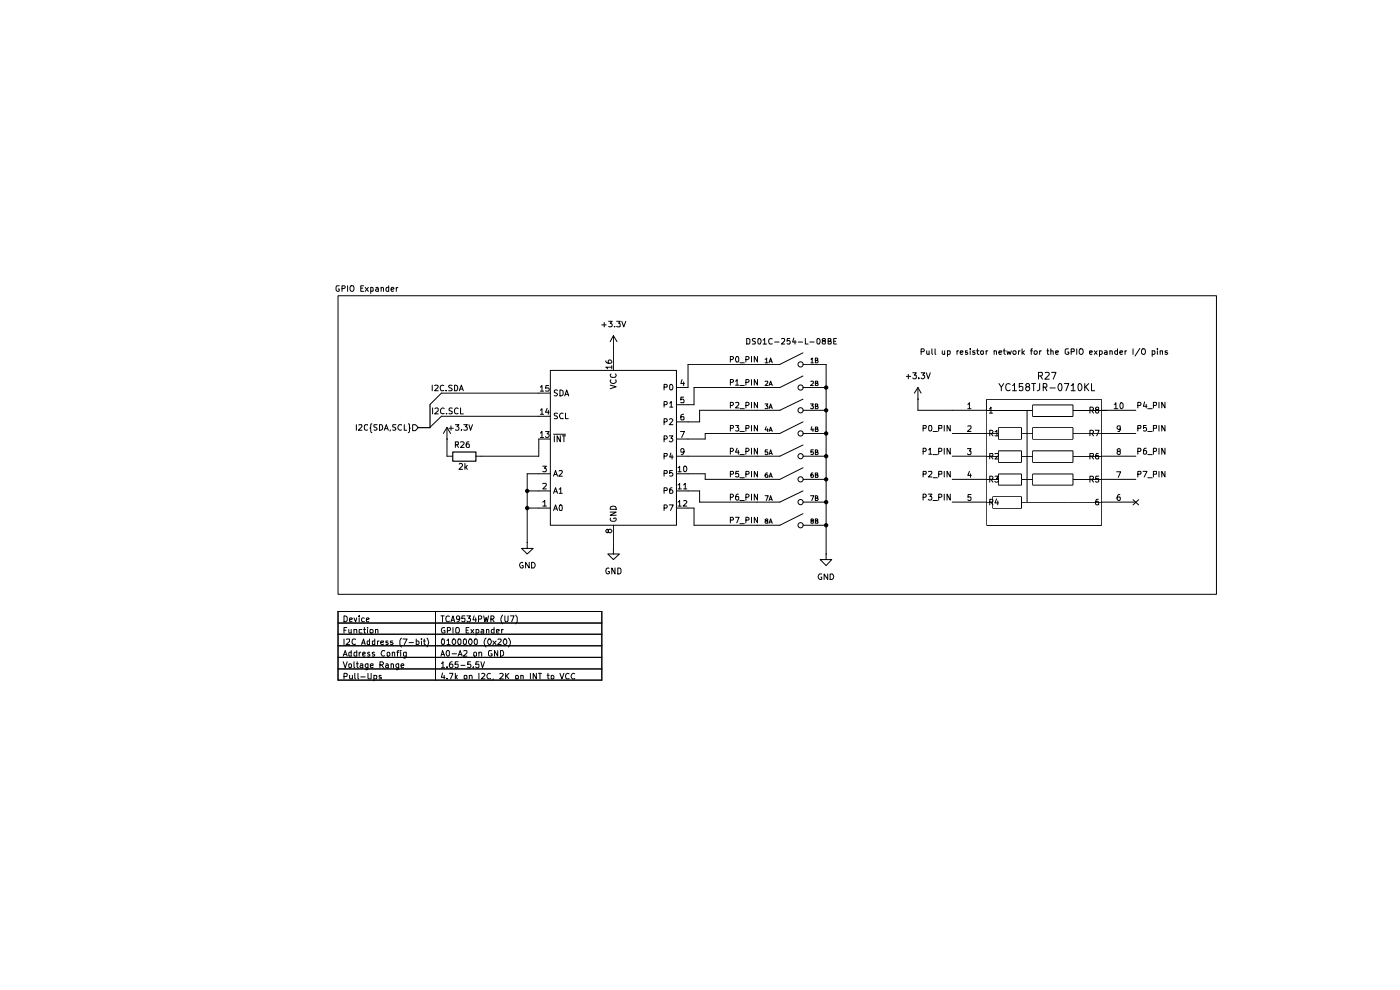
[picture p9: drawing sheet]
<svg xmlns="http://www.w3.org/2000/svg" width="297mm" height="210mm" viewBox="0 0 297 210" stroke-linecap="round" stroke-linejoin="round" font-family="sans-serif">
<g fill="none" stroke="#000" stroke-width=".21">
<path d="M116.8 78.6h26.7v32.8h-26.7zM128.5 76.5l.1 .4 .3 .1h.7l.2-.4-.3-.2h-.3l-.2 .1v.5h.2M129.6 79.3l-.1 .3a.65 .65 0 0 0 .6 .5 .65 .65 0 0 0 .6-.5l-.1-.3M129.8 77.9h-1.3l.4 .3M129.8 77.6v.6M130.1 73.7h.1M130.1 71.2l-.6 1.3M130.1 71.2l.8 1.3M130.1 71.2v2.5M130.1 76.1v2.5M154.9 76.3h.5l.2-.3-.1-.3-.6-.1v1.2M156.2 75.7l.3-.1 .2 .3v.7l-.2 .2-.3-.1a.78 .78 0 0 1 0-1z"/>
<path d="M157 77h.9M158.2 76.3h.5l.2-.3-.1-.3-.6-.1v1.2M159.4 75.6v1.2M160.7 75.6v1.2l-.7-1.2v1.2M162.3 76.2l.3-.3v1.1M162.3 77h.6M163.1 77l.4-1.1 .3 1.1M163.2 76.6h.5M170.3 74.8l-4.9 2.5h-4.8M170.3 79.8l-4.9 2.4h-4.8M170.3 77.3h5M172 76.2l.3-.3v1.1"/>
<path d="M172 77h.5M173 76.5l.5-.1v-.4l-.5-.1v1.1h.4l.2-.4-.3-.1M91.7 81.7v1.2M91.8 86.5v1.3M92.2 81.8l.5-.1 .3 .3-.8 .9h.8M92.3 86.7l.2-.2h.3l.2 .2v.4l-.8 .7h.8M94.1 81.8l-.2-.1a.67 .67 0 0 0-.5 .5 .67 .67 0 0 0 .2 .7l.5-.1M94.2 86.7l-.3-.2-.4 .4 .1 .7 .3 .2 .3-.1M94.7 82.8v.1M94.7 87.7v.1M95.9 81.8h-.7v.2l.2 .3h.3l.2 .4-.1 .2h-.6M95.9 86.6l-.4-.1-.3 .3 .1 .3 .6 .2v.4h-.7"/>
<path d="M96.4 81.7a.66 .66 0 0 1 .7 .4 .66 .66 0 0 1-.2 .8h-.5zM97.2 86.7l-.3-.2-.5 .4 .1 .7 .4 .2 .3-.1M97.4 82.9l.5-1.2 .4 1.2M97.5 82.5h.6M97.7 86.5v1.3h.6M114.3 93.1h2.5M114.3 88.3h2.5M114.3 83.4h2.5M114.6 91.9l.4-.4v1.3M114.6 87l.4-.3v1.2M114.6 82.1l.4-.3v1.2M114.6 92.8h.7"/>
<path d="M114.6 87.9h.7M114.6 83h.7M115.1 98.9h.8l-.4 .4 .3 .1v.6h-.7M115.7 91.5h.8l-.4 .5 .4 .2v.3l-.3 .3h-.3l-.2-.2M116.1 86.6l-.4 .9h.8M116.3 87v.9M116.4 81.8h-.6l-.1 .6 .6-.1 .2 .2v.3l-.2 .2-.6-.1M117.4 92.1h2.6M117.6 92.5v1.2M118.3 87.7h-.7v.4l.7 .4-.2 .3h-.5M118.3 82.8l-.5-.1-.2 .2v.3l.7 .4-.3 .4-.4-.1M118.6 99.9l.6-.1 .1 .4-.8 .8h.8"/>
<path d="M118.8 82.7l.6 .2 .1 .2v.5l-.5 .4h-.2zM118.9 92.5v1.2l-.7-1.2v1.2M119.3 92.5h.7M119.5 87.7a.61 .61 0 0 0-.8 .3 .61 .61 0 0 0 .3 .8l.5-.1M119.6 92.5v1.2M119.8 84l.4-1.3 .4 1.3M120 87.6v1.2h.6M120 83.6h.6M129.5 81.7l1.2 .3-1.2 .5M129.6 80.6l-.1 .2a.6 .6 0 0 0 .6 .6 .6 .6 0 0 0 .5-.8M140.9 82.1h.6v-.5l-.6-.1v1.2M140.9 85.8h.6v-.5l-.6-.1v1.2"/>
<path d="M140.9 89.5l.6-.1v-.5l-.6-.1v1.3M140.9 93.1l.6-.1v-.5h-.6v1.2M140.9 96.8l.6-.1v-.5h-.6v1.2M142 92.5h.7l-.4 .5h.4v.5l-.2 .2h-.3l-.2-.1M142.1 85.5l.3-.3v1.2M142.1 89l.4-.2 .2 .4-.7 .9h.7M142.1 86.4h.6M142.2 81.6l.2-.1a.84 .84 0 0 1 .2 1.2h-.4l-.1-.2zM142.3 96.1l-.2 .8h.7M142.6 96.5v.9M142.7 99.8h-.6v.6l.4-.2 .2 .3v.4h-.6M143.5 82.2h2.5"/>
<path d="M143.5 96.8h2.5M143.5 85.8h2.5M143.5 89.5h2.5M143.5 93.1h2.5M143.8 99.2l.4-.3v1.2M144.4 91.5h.8l-.6 1.3M144.7 80.5l-.3 .9h.8M145 84.2h-.6v.6l.2-.1h.4v.7l-.6-.1M145 87.9l-.6 .2v.9l.6 .1v-.7h-.5l-.1 .2M145 99.1l.2-.2a.6 .6 0 0 1 .6 .5 .6 .6 0 0 1-.4 .7l-.4-.3zM145 81v.8M145.1 95.8l-.1 .1-.6-.1v-.5l.2-.1 .4 .1a.85 .85 0 0 1-.2 1.1h-.3"/>
<path d="M154.9 81.1l.6-.1 .1-.3-.2-.2h-.5v1.2M154.9 86h.5l.2-.2-.1-.4-.6-.1v1.2M154.9 90.8h.5l.2-.4-.2-.1h-.5v1.1M154.9 95.8h.5l.2-.3-.2-.4h-.5v1.2M156 80.9l.4-.4v1.2M156 85.4h.7v.4l-.7 .7h.7M156 90.3h.7l-.3 .4 .3 .1v.6h-.7M156 81.7h.7M156.4 95.1l-.4 .8h.8M156.6 95.5v.8M156.7 100h-.6l-.1 .6 .2-.2h.3l.2 .2v.5h-.7M157 86.7h.9"/>
<path d="M157 96.4h.9M157 91.5h.9M157 81.8h.9M158.2 81.1l.6-.1 .1-.3-.2-.2h-.5v1.2M158.2 86h.5l.2-.2-.1-.4-.6-.1v1.2M158.2 90.8h.5l.2-.4-.2-.1h-.5v1.1M158.2 95.8h.5l.2-.3-.2-.4h-.5v1.2M159.4 80.5v1.2M159.4 85.3v1.2M159.4 90.3v1.1M159.4 95.1v1.2M159.4 100v1.2"/>
<path d="M160.7 80.5v1.2l-.7-1.2v1.2M160.7 85.3v1.2l-.7-1.2v1.2M160.7 90.3v1.1l-.7-1.1v1.1M160.7 95.1v1.2l-.7-1.2v1.2M160.7 100v1.2l-.7-1.2v1.2M162.3 80.9h.5l.1 .1-.6 .8h.6M162.3 85.7h.6l-.3 .4h.2l.1 .4-.2 .2-.4-.1M162.6 90.5l-.3 .7h.7M162.8 95.4h-.4l-.1 .5 .5-.1 .1 .5-.2 .1-.4-.1M162.8 90.9v.6M163.1 81.8l.4-.9 .3 .9M163.1 86.7l.4-1 .3 1"/>
<path d="M163.1 91.5l.4-.9 .3 .9M163.1 96.4l.4-1 .3 1M163.2 81.5h.5M163.2 86.4h.5M163.2 91.3h.5M163.2 96.2h.5M170.3 84.7l-4.9 2.3h-4.8M170.3 89.5l-4.9 2.4h-4.8M170.3 94.4l-4.9 2.4h-4.8M170.3 99.2l-4.9 2.5h-4.8M170.3 82.2h5M170.3 87h5"/>
<path d="M170.3 91.9h5M170.3 96.8h5M172 85.7h.5l-.3 .4 .3 .1v.4h-.5M172 80.9h.5v.4l-.5 .5h.5M172.2 90.5l-.2 .7h.6M172.5 90.9v.6M172.5 95.4h-.5v.5h.5v.4h-.5M173 81.3h.4l.1-.4h-.5v.9h.5l.1-.4-.3-.1M173 86.2l.5-.1v-.3l-.5-.1v1h.4l.2-.3-.3-.2M173 91h.4l.1-.3-.5-.1v.9h.5l.1-.3-.3-.2M173 95.9l.5-.1v-.3l-.5-.1v1h.4l.2-.3-.3-.2M194.7 84.7h.1"/>
<path d="M194.7 82.2l-.7 1.2M194.7 82.2l.7 1.2M194.7 82.2v2.5M195.8 90.8h.6v-.5h-.6v1.1M195.8 95.8l.6-.1v-.5l-.6-.1v1.2M197 95.4l.4-.3v1.2M197 96.3h.7M197.2 90.3h.3a.77 .77 0 0 1-.1 1.1l-.4-.2v-.8zM197.9 96.4h1M197.9 91.5h1M199.1 90.8h.6l.1-.5h-.7v1.1M199.1 95.8l.6-.1 .1-.5-.7-.1v1.2"/>
<path d="M200.3 90.3v1.1M200.3 95.1v1.2M200.3 100v1.2M201.6 90.3v1.1l-.7-1.1v1.1M201.6 95.1v1.2l-.7-1.2v1.2M201.6 100v1.2l-.7-1.2v1.2M202 87h7.3M202 91.9l9.8 .1M202 96.8h9.8M205.2 95.2h.8l-.3 .5 .3 .1v.5l-.2 .1h-.4l-.2-.1M205.3 85.8l.4-.4v1.3M205.3 90.4l.6-.1 .1 .5-.8 .7h.8"/>
<path d="M205.3 86.7h.7M205.7 100l-.4 .8h.8M209.3 84.7h24.4v26.8h-24.4zM209.3 87.1h9.8M209.9 86.8l.3-.4v1.2M209.9 87.6h.7M210 91.9h.6v-.5l-.6-.1v1.2M210 96.8l.6-.1v-.5h-.6v1.2M210.2 91.9l.4 .6M210.2 96.8l.4 .6M211.1 91.6l.4-.3v1.2M211.1 96.3l.6-.1 .1 .1-.1 .4-.6 .7h.7"/>
<path d="M211.1 92.5h.7M211.8 90.7h4.9v2.5h-4.9zM211.8 95.6h4.9v2.5h-4.9zM216.7 92h2.4M216.7 96.8h2.4M217.9 87.1v19.4M219.1 90.7h8.5v2.5h-8.5zM219.1 95.6h8.5v2.5h-8.5zM219.1 85.9h8.5v2.4h-8.5zM227.6 87.1h7.3M231.2 96.8l.7-.1 .1-.4-.2-.1h-.6v1.2M231.2 91.9h.5l.3-.2-.1-.3-.7-.1v1.2"/>
<path d="M231.2 87l.7-.1 .1-.3-.3-.2h-.5v1.2M231.6 96.8l.4 .6M231.6 91.9l.4 .6M231.6 87l.4 .6M232.3 91.3h.9l-.5 1.2M232.7 86.9l-.3-.3 .1-.2h.4l.2 .4-.2 .1h-.4l-.1 .2v.3l.3 .2 .4-.1v-.5l-.2-.1M233 96.2l-.4 .1-.2 .8 .3 .3 .4-.1v-.6l-.4-.1-.3 .3M233.7 87h7.3M236.4 85.8h.2l.1-.4v1.3M236.4 86.7h.7M237.2 95.8l-.2-.4 .2-.2h.3l.2 .4-.7 .3v.3l.2 .2 .5-.1v-.5h-.2M237.7 90.8l-.2 .3h-.3l-.2-.3 .1-.4h.6v.9l-.2 .2h-.4"/>
<path d="M237.8 85.4l.4 .3v.7l-.2 .3a.75 .75 0 0 1-.2-1.3zM241 91.9l-13.4 .1M241 96.8h-13.4M241.4 86l.6-.1v-.5l-.6-.1v1.2M241.4 95.8l.6-.1v-.5l-.6-.1v1.2M241.4 90.8h.6v-.5h-.6v1.1M242.5 100h.8l-.6 1.2M242.8 85.3l-.2 .9h.7M243.2 95.1l-.5 .1-.1 .2v.8l.1 .1h.5v-.7h-.5l-.1 .2M243.2 90.3h-.6v.5l.4-.1 .2 .2v.5h-.6M243.2 85.8v.7M243.5 86.7h.9"/>
<path d="M243.5 96.4h.9M243.5 91.5h.9M244.7 86l.6-.1 .1-.5-.7-.1v1.2M244.7 95.8l.6-.1 .1-.5-.7-.1v1.2M244.7 90.8h.6l.1-.5h-.7v1.1M245.9 85.3v1.2M245.9 90.3v1.1M245.9 95.1v1.2M245.9 100v1.2M247.1 85.3v1.2l-.6-1.2v1.2M247.1 100v1.2l-.6-1.2v1.2M247.1 95.1v1.2l-.6-1.2v1.2"/>
<path d="M247.1 90.3v1.1l-.6-1.1v1.1M111.8 115.1v1.2h1.3l-1.3 1.2-1.1-1.2h1.1M111.8 115.1h.1M114.3 107.8h2.5M114.3 104.1h2.5M114.3 100.5h2.5M115.1 106.5l.5-.3v1.2M115.1 102.6l.6-.1 .2 .2-.1 .3-.7 .7h.8M115.1 107.4h.8M117.4 108.3l.5-1.2 .4 1.2M117.4 104.6l.5-1.1 .4 1.1M117.4 101l.5-1.2 .4 1.2"/>
<path d="M117.6 107.9h.5M117.6 104.3h.5M117.6 100.7h.5M118.6 103.8l.4-.3v1.1M118.6 104.6h.7M118.7 107.2l.3-.1a.91 .91 0 0 1 .1 1.2l-.4-.1zM129 112.5l.3-.2h.2l.3 .2v.3l-.3 .2h-.2l-.3-.2v-.4l-.1-.1-.4 .2v.3l.3 .2 .2-.2M129.5 108.6h1.2l-1.2 .7h1.2M129.5 109.9v.3l.3 .4h.6l.2-.2v-.5h-.4v.2M129.6 107.4h1l.1 .6h-1.2zM130.1 116.3v1.2h1.3l-1.3 1.2-1.2-1.2h1.2M130.1 116.3h.1"/>
<path d="M130.1 111.4v2.5M140.9 100.4h.6v-.6h-.6v1.2M140.9 104.1h.6v-.6h-.6v1.1M140.9 107.8l.6-.1v-.5l-.6-.1v1.2M142 107.1h.8l-.6 1.2M142.6 103.5l-.5 .2v.9h.5l.1-.1v-.4l-.2-.2h-.3l-.1 .2M143.5 107.8h2.5M143.5 104.1h2.5M143.5 100.5h2.5M143.8 102.9l.4-.4v1.2M143.8 106.5l.4-.3v1.2M143.8 107.4h.7"/>
<path d="M143.8 100.1h.7M143.8 103.7h.7M145 102.9l.4-.4v1.2M145 106.3l.5-.1 .2 .3-.8 .9h.8M145 103.7h.7M154.9 110.3h.5l.2-.2-.1-.3-.6-.1v1.2M154.9 105.5h.5l.2-.3-.2-.4h-.5v1.3M154.9 100.6h.5l.2-.4-.2-.2h-.5v1.2M156 109.7h.8l-.5 1.2M156.6 104.8l-.4 .2-.2 .8 .3 .3 .4-.2-.1-.6h-.4l-.2 .3M157 101.3h.9M157 106.2h.9"/>
<path d="M157 111.1h.9M158.2 110.3h.5l.2-.2-.1-.3-.6-.1v1.2M158.2 105.5h.5l.2-.3-.2-.4h-.5v1.3M158.2 100.6h.5l.2-.4-.2-.2h-.5v1.2M159.4 104.8v1.3M159.4 109.7v1.2M160.7 109.7v1.2l-.7-1.2v1.2M160.7 104.8v1.3l-.7-1.3v1.3M162.3 105.2h.7l-.4 1M162.6 110.5l-.3-.3 .4-.1 .2 .2-.4 .2-.2 .3 .2 .2h.3l.1-.3-.2-.2M162.8 100.3h-.2l-.3 .5v.3l.2 .2h.3l.1-.5-.2-.1-.4 .1M163.1 101.3l.4-1 .3 1"/>
<path d="M163.1 106.2l.4-1 .3 1M163.1 111l.4-.9 .3 .9M163.2 101h.5M163.2 105.9h.5M163.2 110.7h.5M170.3 104.1l-4.9 2.4h-4.8M170.3 109l-4.9 2.4h-4.8M170.3 101.7h5M170.3 106.5h5M170.3 111.4h5M172 105.2h.6l-.4 1M172.2 110.5l-.2-.1v-.3h.5v.3l-.5 .2 .1 .4 .4-.1v-.3l-.1-.1"/>
<path d="M172.5 100.3l-.4 .1-.1 .8h.5v-.4l-.3-.1-.2 .1M173 100.8h.4l.1-.4-.5-.1v1h.5l.1-.3-.3-.2M173 105.7l.5-.1-.2-.4h-.3v1h.4l.2-.4-.3-.1M173 110.5h.4l.1-.4h-.5v.9h.5l.1-.3-.3-.2M175.3 117.5v1.2h1.1l-1.1 1.3-1.3-1.3h1.3M175.3 117.5h.1M195.8 105.5l.6-.1v-.5l-.6-.1v1.3M195.8 100.6h.6v-.6h-.6v1.2M196.9 104.8h.8l-.4 .5h.3v.7l-.5 .1-.2-.2M197 100.1l.6-.1 .1 .3-.8 .9h.8M197.9 101.3h1M197.9 106.2h1"/>
<path d="M199.1 105.5l.6-.1 .1-.4-.7-.2v1.3M199.1 100.6h.6l.1-.5-.7-.1v1.2M200.3 104.8v1.3M201.6 104.8v1.3l-.7-1.3v1.3M202 101.7h7.3M202 106.5h7.3M205.9 100.5v.8M206 104.9h-.6l-.1 .6h.7v.5l-.2 .2h-.3l-.2-.2M209.3 101.7h2.5M209.3 106.5h1.3M210 101.7l.6-.1v-.5l-.6-.1v1.3M210 106.5h.6v-.6h-.6v1.2"/>
<path d="M210.2 101.7l.4 .6M210.2 106.5l.4 .6M210.6 105.4h6.1v2.4h-6.1zM211.1 101h.7l-.4 .5 .4 .2v.3l-.2 .3h-.4l-.1-.2M211.4 105.8l-.3 .9h.7M211.7 106.3v.8M211.8 100.5h4.9v2.4h-4.9zM216.7 101.7h2.4M216.7 106.5h17M219.1 100.5h8.5v2.4h-8.5zM227.6 101.7h6.1M231.2 101.7h.5l.3-.3-.1-.3-.7-.1v1.3"/>
<path d="M231.6 101.7l.4 .6M233 105.9l-.4 .1-.2 .8 .3 .3 .4-.1v-.5l-.2-.2-.4 .1-.1 .2M233.1 101h-.6l-.1 .6 .6-.1 .1 .6-.2 .2h-.3l-.2-.2M233.7 101.7h7.3M233.7 106.5h7.3M236.9 100.1h.8l-.5 1.2M237.6 104.9a.72 .72 0 0 0-.6 .5 .72 .72 0 0 0 .2 .8l.5-.2v-.5l-.5-.1-.2 .3M241.4 100.6h.6v-.6h-.6v1.2M243.5 101.3h.9M244.7 100.6h.6l.1-.5-.7-.1v1.2M71.7 132.2h56M71.7 134.5h56"/>
<path d="M71.7 137h56M71.7 139.4h56M71.7 129.7h56v14.6h-56zM92.4 129.7v14.6M71.7 141.9h56"/>
<circle cx="169.8" cy="77.3" r=".55"/>
<circle cx="169.8" cy="96.8" r=".55"/>
<circle cx="169.8" cy="91.9" r=".55"/>
<circle cx="169.8" cy="87" r=".55"/>
<circle cx="169.8" cy="82.2" r=".55"/>
<circle cx="169.8" cy="111.4" r=".55"/>
<circle cx="169.8" cy="101.7" r=".55"/>
<circle cx="169.8" cy="106.5" r=".55"/>
</g>
<path d="M87.5 90.1h.6l.6 .6-.6 .7h-.6z" fill="#fff"/>
<g fill="none" stroke="#000" stroke-width=".21">
<path d="M71.7 62.7h186.4v63.4h-186.4zM72 60.6h-.5l-.2 .3v.6l.2 .2h.5v-.4h-.2M72.6 61.2l.5-.1 .1-.3-.1-.2h-.5v1.2M73.7 60.6v1.2M74.4 60.6h.5a.77 .77 0 0 1-.1 1.2l-.4-.1a.87 .87 0 0 1 0-1.1zM76.5 61.1h.5M77.1 60.6h-.6v1.2h.6M77.5 61l.6 .8M78.1 61l-.6 .8M78.7 61h.3l.2 .1v.6h-.5M78.7 61v1.2M79.8 61h.3l.2 .1v.7"/>
<path d="M80.3 61.3h-.5l-.1 .2 .1 .3 .5-.1M80.9 61.1l.1-.1 .4 .1v.7M80.9 61v.8M82.5 61h-.5l-.1 .5a.36 .36 0 0 0 .6 .2M82.5 60.6v1.2M83 61.4l.6-.1-.2-.3-.4 .1v.5l.1 .2 .4-.1M84.1 61v.8M84.4 61l-.3 .2M127.7 68.9h.9M128.2 68.4v.9M129.1 68.2h.8l-.4 .4 .4 .2-.1 .5h-.7M130.1 73.7v2.4"/>
<path d="M130.4 69.3h.1M130.8 68.2h.8l-.4 .4 .4 .1v.6h-.8M131.9 68.2l.4 1.1 .5-1.1M158.4 71.8h.3l.4 .2v.7l-.2 .3h-.5zM160.3 71.9h-.6v.4a.47 .47 0 0 1 .4 .2 .47 .47 0 0 1 .1 .5h-.6M160.6 77.3h-14.6v4.9M160.9 71.9l.2-.1a.77 .77 0 0 1 .2 1.2h-.4l-.1-.3zM161.9 72.1l.3-.3v1.2M161.9 73h.7M163.8 71.9l-.2-.1a.67 .67 0 0 0-.5 .5 .67 .67 0 0 0 .2 .7l.5-.1M164.3 72.6h1M165.8 71.9h.7v.4l-.7 .7h.7"/>
<path d="M167.6 71.8h-.6v.6l.1-.2 .5 .1v.7l-.6-.1M168.4 71.7l-.3 .9h.8M168.7 72.2v.8M169.3 72.6h1M170.9 71.8v1.2h.5M171.8 72.6h.9M173.4 71.9l.2-.1a.77 .77 0 0 1 .2 1.2h-.3l-.2-.3zM174.7 72.3l-.3-.3 .3-.2 .4 .1v.3a.48 .48 0 0 0-.5 .2 .48 .48 0 0 0 0 .6l.5-.1v-.5l-.2-.1M175.3 77.3v40.2M175.7 72.4l.5-.1 .1-.4-.6-.1v1.2h.6l.1-.4-.1-.2h-.3M176.9 72.4h.4M177.5 71.8h-.6v1.2h.6"/>
<path d="M192.3 79.8h.9M192.7 79.4v.9M193.6 79.1h.8l-.4 .5 .4 .1v.5l-.2 .1h-.4l-.2-.1M195.4 74.6h.5l.2-.2-.1-.3-.6-.1v1.2M195.4 79.1h.8l-.5 .5 .5 .2v.3l-.3 .2h-.3l-.2-.1M196.5 79.1l.4 1.2 .5-1.2M196.6 74.4v.6l.2 .2 .3-.1M197.1 74.4v.8M197.7 74v1l.2 .2M198.4 74v1.1l.1 .1M199.9 74.4v.6l.2 .2 .3-.1M200.4 74.4v.8"/>
<path d="M201 75.1h.5v-.7h-.5v1.2M203 74.4v.8M203.4 74.4h-.3l-.1 .2M203.7 74.8l.6-.1-.1-.3h-.4l-.1 .2v.4l.2 .2 .3-.1M205.2 74.4h-.4v.4h.3l.2 .2-.2 .2-.3-.1M205.8 74v.1M205.8 74.4v.8M206.8 74.4h-.4l-.1 .2 .1 .2h.4v.3h-.5M207.2 74.4h.5M207.3 74v1l.4 .2M208.1 74.4l.5 .1v.6h-.5zM209.2 74.4v.8"/>
<path d="M209.5 74.4h-.2l-.1 .2M210.9 74.5l.4-.1 .1 .8M210.9 74.4v.8M211.9 74.8l.6-.1-.1-.3h-.4l-.1 .2v.4l.2 .2 .3-.1M212.8 74.4h.5M213 74v1l.3 .2M213.6 74.4l.2 .8 .2-.6 .3 .6 .2-.8M214.9 74.6l.2-.2h.4v.7h-.5zM216.1 74.4v.8M216.4 74.4l-.3 .2M216.8 74v1.2M216.9 74.8l.4 .4"/>
<path d="M217.3 74.4l-.5 .4M218.6 74.4h.4M219 74h-.2v1.2M219.4 74.6l.1-.2h.4l.1 .2v.5h-.5zM220.3 79.8l.8-.1v-.7h-.8v1.4M220.6 74.4v.8M220.7 79.8l.4 .6M220.9 74.4h-.3v.2M221.7 79.1l.7-.1 .2 .4-.9 1h.9M222.1 74.4h.4M222.2 74v1.1l.3 .1M222.9 74.5l.4-.1 .1 .8"/>
<path d="M222.9 74v1.2M223.1 79h.9l-.6 1.4M223.9 74.8l.6-.1-.1-.3h-.4l-.1 .2v.4l.2 .2 .3-.1M226.6 74h-.5l-.1 .2v.7a.52 .52 0 0 0 .7 .2v-.4h-.2M227.2 74.6h.6v-.6h-.6v1.2M228.4 74v1.2M229.1 74h.5l.2 .4-.1 .6-.3 .2-.3-.1-.2-.3zM231.1 74.8l.6-.1-.1-.3h-.4l-.1 .2v.4l.2 .2 .3-.1M232.2 74.4l.5 .8M232.7 74.4l-.5 .8M233.3 75.1h.5v-.5l-.1-.2h-.4v1.2M234.4 74.4h.4l.1 .8"/>
<path d="M234.9 74.7l-.5 .1-.1 .1 .1 .3 .5-.1M235.5 74.5l.4-.1 .1 .8M235.5 74.4v.8M237.1 74.4h-.5l-.1 .2 .1 .5h.5M237.1 74v1.2M237.6 74.8l.6-.1-.1-.3h-.4l-.1 .2v.4l.1 .2 .4-.1M238.7 74.4v.8M239 74.4l-.3 .2M240.4 74v1.2M241.8 73.9l-1 1.6M242.2 74.2l.2-.2h.4l.1 .2a.65 .65 0 0 1-.4 1l-.1-.1a.67 .67 0 0 1-.2-.9zM244.4 75.1a.36 .36 0 0 0 .6-.2l-.1-.5h-.5v1.2"/>
<path d="M245.5 74v.1M245.5 74.4v.8M246.1 74.5l.5-.1v.8M246.1 74.4v.8M247.6 74.4h-.4l-.1 .2 .6 .4-.2 .2-.4-.1M75.6 90.1v1.2M76.1 90.2l.6-.1 .1 .3-.8 .9h.8M78 90.2l-.5-.1-.2 .2v.7a.45 .45 0 0 0 .7 .2M78.9 89.9l-.2 .2a2.31 2.31 0 0 0 .1 1.7h.1M80 90.1l-.7 .1v.3l.7 .4-.2 .4-.5-.1M80.5 90.1h.4a.66 .66 0 0 1 .3 .7 .66 .66 0 0 1-.7 .5zM81.5 91.3l.5-1.2 .4 1.2"/>
<path d="M81.7 90.9h.5M82.8 91.2l-.1 .2M84 90.1l-.7 .1v.3l.7 .4-.3 .4-.4-.1M85.2 90.2l-.5-.1a.61 .61 0 0 0-.3 .8 .61 .61 0 0 0 .8 .3M85.8 90.1v1.2h.5M86.6 89.9l.3 .2v.7h.1h-.1v.7l-.3 .3M87.5 90.1h.6l.6 .6-.6 .7h-.6zM94.8 93.1h.1M94.8 90.7l-.7 1.2M94.8 90.7l.8 1.2M94.8 90.7v6.1h1.2M95.2 90.8h1"/>
<path d="M95.7 90.3v1M96.6 90.1h.8l-.5 .4 .4 .1v.6h-.7M96.6 94.3h.6v-.6h-.6v1.2M96.9 94.3l.4 .6M97.4 98.5l.5-.2 .2 .4-.7 .9h.7M97.7 93.8l.6-.1 .2 .3-.8 .9h.8M97.9 91.2v.1M98.4 90.1h.7l-.4 .4 .4 .1v.6h-.7M98.6 98.3v1.3M98.8 99.1l.3 .5M99.1 98.7l-.5 .5M99.5 90.1l.3 1.2 .4-1.2"/>
<path d="M99.5 93.7l-.4 .1-.2 .9 .2 .2 .5-.1v-.5l-.2-.2h-.3l-.2 .3M114.3 93.1v3.7h-13.4M114.3 83.4h-20.7l-2.4 2.4M114.3 88.3h-20.7l-2.4 2.4M146 96.8h14.6M160.6 87h-12.2v2.5h-2.4M160.6 91.9h-11v1.2h-3.6M160.6 82.2h-13.4v3.6h-1.2M194.7 84.7v2.3h7.3M194.9 80.2v.1M211.9 81.4l.5 .7 .5-.7M212.4 82.1v.8"/>
<path d="M214.3 81.5l-.1-.1a.5 .5 0 0 0-.8 .3 .69 .69 0 0 0 0 .9 .69 .69 0 0 0 .8 .2l.1-.1M214.8 81.8l.4-.4v1.5M214.8 82.9h.8M217 81.4h-.8v.7l.2-.1 .6 .1-.1 .7-.5 .1-.2-.2M217.8 82l-.2-.3 .1-.2 .1-.1h.4l.2 .3v.2l-.7 .2a.52 .52 0 0 0 .1 .8h.4a.46 .46 0 0 0 .3-.4 .46 .46 0 0 0-.3-.5M218.9 81.4h.8M219.3 81.4v1.5M220.6 81.4v1.2l-.6 .3M221.3 82.1h.7l.1-.6-.3-.1h-.5v1.5M221.7 82.1l.4 .8M222.8 82.3h1.1M224.8 81.4a.89 .89 0 0 1 .3 1.4l-.1 .1a.88 .88 0 0 1-.2-1.5z"/>
<path d="M225.8 81.4h.9l-.6 1.5M227.2 81.8l.4-.2 .1-.2v1.5M227.2 82.9h.9M228.8 81.5l.2-.1a.82 .82 0 0 1 .5 .7 .82 .82 0 0 1-.5 .8l-.2-.2-.1-.4zM230.1 81.4v1.5M230.3 82l.7 .9M231 81.4l-.9 .8M231.6 81.4v1.5h.6M110.9 119.4a.59 .59 0 0 0-.7 .3 .59 .59 0 0 0 .3 .8l.5-.1v-.4h-.3M111.8 104.1h2.5M111.8 107.8h2.5M112.3 119.3v1.2l-.8-1.2v1.2"/>
<path d="M112.8 119.3a.66 .66 0 0 1 .7 .4 .66 .66 0 0 1-.2 .8h-.5zM114.3 100.5h-2.5v14.6M130.1 113.9v2.4M146 100.5h3.6v1.2h11M146 104.1h2.4v2.4h12.2M146 107.8h1.2v3.6h13.4M240.4 106l1.2 1.1M241.6 106l-1.2 1.1M71.7 132.2h56M71.7 134.5h56M71.7 137h56M71.7 139.4h56"/>
<path d="M71.7 129.7h56v14.6h-56zM72.8 139.2l.4-1.2 .5 1.2M72.9 138.9h.6M73 130.6l.6 .2 .1 .2v.6l-.5 .3h-.2zM73 133.7h.4M73 135.5v1.2M73.5 135.6l.6-.1 .1 .6-.8 .6h.8M73.6 133.1h-.6v1.2M74 133.5l.1 .8 .4-.1M74.2 131.5l.6-.2-.1-.2h-.5v.7h.5M74.5 138.4l-.3-.1-.2 .2v.6h.5M74.5 133.5v.8"/>
<path d="M74.5 138v1.2M75.1 131.1l.3 .8 .3-.8M75.1 133.6l.5-.1 .1 .8M75.1 133.5v.8M75.4 135.6l-.5-.1a.61 .61 0 0 0-.2 .8 .61 .61 0 0 0 .7 .3M75.7 138.4l-.4-.1-.2 .2v.6h.6M75.7 138v1.2M76.2 130.6v.2M76.2 131.1v.8M76.2 138.3v.9M76.5 138.3l-.3 .3M76.7 136.7l.4-1.2 .4 1.2"/>
<path d="M76.8 133.5l-.6 .1v.6l.6 .1M76.8 136.4h.6M77 138.8l.5-.1v-.3h-.5v.7h.5M77.1 133.5h.5M77.3 131.1a.36 .36 0 0 0-.6 .2l.1 .5h.5M77.3 133.1v1.2h.3M77.7 131.5l.6-.2-.2-.2-.4 .1v.5l.2 .2 .3-.1M78 133.1v.1M78 133.5v.8M78.4 136l-.5 .1v.5h.5M78.4 138.4l-.3-.1-.1 .3 .5 .4-.2 .2-.3-.1M78.4 135.5v1.2"/>
<path d="M78.6 133.5l.5 .1 .1 .5-.2 .2h-.4zM79.4 138.4h-.4v.3l.3 .1 .2 .2-.2 .2-.3-.1M79.5 136l-.5 .1v.5h.5M79.5 135.5v1.2M79.7 133.6l.4-.1 .1 .8M79.7 133.5v.8M80.1 136v.7M80.4 136l-.3 .1M80.8 136.3l.6-.1v-.2h-.5l-.1 .1 .1 .5h.5M81.6 138.1l-.5-.1a.61 .61 0 0 0-.3 .8 .61 .61 0 0 0 .8 .3M82.1 138.5l.2-.2 .3 .1v.7h-.5zM82.3 136h-.4v.3h.3l.2 .3-.2 .1-.3-.1"/>
<path d="M83.2 138.5l.2-.2 .3 .1v.8M83.2 138.3v.9M83.3 136h-.4l-.1 .1 .1 .2h.3l.2 .3-.2 .1-.4-.1M84.2 138.3h.5M84.7 138h-.3l-.1 .2v1M85 138v.1M85 138.3v.9M85.2 135.4h-.1a1.36 1.36 0 0 0 .1 1.8M85.5 135.5h.9l-.6 1.2M86.2 138.3v1.1l-.3 .2-.3-.1M86.2 138.4l-.4-.1-.2 .2v.6h.6M86.8 136.3h.9"/>
<path d="M88.3 136h.4l.2 .1-.1 .5h-.5M88.3 135.5v1.2M89.4 135.5v.1M89.4 136v.7M89.8 136h.5M90 135.5v1.1l.3 .1M90.6 135.4a1.42 1.42 0 0 1 0 1.8M92.4 129.7v14.6M93.6 139.2l.3-1.2 .4 1.2M93.6 130.6h.6M93.6 138.9h.6M93.8 135.5h.3a.86 .86 0 0 1 0 1.2h-.2a.86 .86 0 0 1-.1-1.2z"/>
<path d="M93.9 130.6v1.3M94.3 133.2l-.1-.1a.66 .66 0 0 0-.6 .5 .66 .66 0 0 0 .3 .7l.5-.1v-.4h-.3M94.8 135.9l.4-.4v1.2M94.8 138h.4l.1 .2v.7l-.1 .2a.6 .6 0 0 1-.6-.4 .6 .6 0 0 1 .2-.7zM94.8 136.7h.7M94.9 133.8l.6-.1v-.5l-.6-.1v1.2M95.3 130.8l-.2-.2a.65 .65 0 0 0-.5 .7 .65 .65 0 0 0 .5 .6l.2-.2M95.7 131.9l.4-1.3 .3 1.3M95.8 131.6h.5M95.9 138.7h1M96.1 135.5h.2a.62 .62 0 0 1 .4 .6 .62 .62 0 0 1-.4 .6 .77 .77 0 0 1-.2-1.2zM96.1 133.1v1.2"/>
<path d="M96.7 133.3l.5-.2a.86 .86 0 0 1 .1 1.2h-.4l-.2-.2zM97.2 139.2l.4-1.2 .4 1.2M97.3 135.5l.4 .1 .1 .9a.35 .35 0 0 1-.4 .2 .35 .35 0 0 1-.3-.4zM97.4 138.9h.6M97.5 131.1l-.2 .3-.4-.1v-.5l.4-.2a.72 .72 0 0 1 .2 .8 .72 .72 0 0 1-.6 .5M98.4 135.6l.4-.1a.77 .77 0 0 1-.2 1.2l-.3-.2zM98.4 138.1l.6-.1 .1 .5-.8 .7h.8M98.6 130.6h-.6v.6l.5-.1 .1 .6-.1 .2h-.4l-.1-.2M98.9 133.7h.4M99.1 130.6h.7l-.4 .5h.3l.1 .2-.1 .5-.5 .1-.1-.2M99.5 133.1h-.6v1.2h.6M99.6 135.5h.4a.72 .72 0 0 1-.3 1.2 .77 .77 0 0 1-.1-1.2z"/>
<path d="M99.9 133.5l.6 .8M100.5 138.5l.4-.2 .2 .2v.6h-.6zM100.5 133.5l-.6 .8M100.6 130.6l-.3 .9h.8M100.8 135.5l.4 .1 .1 .9a.35 .35 0 0 1-.5 .2 .35 .35 0 0 1-.2-.4zM100.9 131.1v.8M101 134.3h.4l.2-.2-.2-.6h-.4v1.2M101.5 131.3h.5l.2-.2v-.3l-.2-.2h-.5v1.3M101.6 138.5l.2-.2 .4 .2v.7M101.6 138.3v.9M102.1 133.5h.4l.1 .2v.6h-.5l-.1-.3 .6-.2M102.6 130.6l.3 1.3 .2-.9 .3 .9 .2-1.3"/>
<path d="M103.1 135.4a1.26 1.26 0 0 0 0 1.8M103.2 133.6l.4-.1 .1 .8M103.2 133.5v.8M103.6 135.5h.5a.72 .72 0 0 1-.3 1.2 .77 .77 0 0 1-.2-1.2zM104.1 131.3l.6-.1v-.5l-.6-.1v1.3M104.3 138h-.5l-.2 .3v.6a.55 .55 0 0 0 .8 .2v-.4h-.3M104.4 131.3l.4 .6M104.6 136l.6 .7M104.8 133.1v1.2h-.4l-.2-.2 .1-.5 .5-.1M105.2 136l-.6 .7M105.3 133.9l.6-.1-.1-.3h-.4l-.1 .2 .1 .6h.4M105.6 138v1.2l-.7-1.2v1.2"/>
<path d="M105.7 135.6l.6-.1v.4l-.7 .8h.7M106.2 138h.4a.66 .66 0 0 1 .2 .8 .66 .66 0 0 1-.6 .4zM106.4 133.5v.8M106.6 130.5a1.44 1.44 0 0 0 0 1.8M106.8 133.5l-.4 .3M106.9 135.5h.5a.72 .72 0 0 1-.3 1.2 .77 .77 0 0 1-.2-1.2zM107.1 130.6v1.1l.3 .2 .4-.2v-1.1M107.9 135.4a1.23 1.23 0 0 1 0 1.8M108.3 130.6h.7l-.5 1.3M109.4 130.5l.3 .5v.8l-.3 .5M129.2 120.6l-.1-.1a.64 .64 0 0 0-.6 .6 .64 .64 0 0 0 .5 .6l.3-.1v-.4h-.3M130.5 120.5v1.2l-.7-1.2v1.2"/>
<path d="M131.1 120.5h.3l.3 .3v.6l-.3 .3h-.3zM174.3 121.7h-.5a.61 .61 0 0 0-.2 .8 .61 .61 0 0 0 .7 .3v-.4h-.1M175.6 121.7v1.2l-.8-1.2v1.2M176.1 121.7h.5a.66 .66 0 0 1 .2 .8 .66 .66 0 0 1-.7 .4zM71.7 141.9h56M72.8 140.4l.4 1.2 .5-1.2M73 143.5l.6-.1 .1-.5-.7-.1v1.2M74 140.9h.5v.7h-.3l-.2-.1zM74.2 143.3v.7l.6-.1M74.8 143.3v.7M75.1 140.4v1.1l.2 .1M75.3 142.8v1l.1 .2"/>
<path d="M75.6 140.8h.4M75.8 140.4v1.1l.2 .1M75.9 142.8v1l.2 .2M76.5 140.9h.5v.7M76.5 143.6h1M77 141.1h-.5l-.1 .2 .1 .3h.5M78.1 140.8v1.1l-.2 .2-.3-.1M78.1 140.9l-.4-.1-.2 .3v.3l.2 .2h.4M78.1 142.8v1l.1 .2 .5-.1v-1.1M78.6 141.2l.6-.1v-.2l-.5-.1-.1 .2v.5l.1 .1h.5M79.3 143.3h.6v.6l-.6 .1M79.3 143.3v1.1"/>
<path d="M80.6 141.1h.5l.3-.5-.3-.2h-.5v1.2M80.9 143.3h-.5v.3l.5 .1v.1v.2h-.5M80.9 141.1l.5 .5M81.9 140.9l.3-.1 .2 .2v.6M82.4 141.1h-.4l-.2 .2 .2 .3h.4M83 140.9l.3-.1 .2 .2v.6M83 140.8v.8M84.6 140.8v1l-.3 .3-.2-.1M84.6 140.9l-.4-.1-.2 .3v.3l.2 .2h.4M85.1 141.2l.6-.1-.2-.3-.4 .2v.5l.2 .1h.3M93.6 140.7l.4-.3v1.2M93.6 141.6h.7"/>
<path d="M93.9 142.7l-.3 1h.8M94.2 143.3v.7M94.8 141.5v.1M94.8 143.9v.1M95.3 142.8h.8l-.5 1.2M95.9 140.4l-.4 .1-.2 .9 .3 .2h.2l.3-.2-.2-.5h-.4l-.2 .2M96.6 142.8v1.2M96.7 143.6l.3 .4M97 143.3l-.4 .4M97.2 140.4h-.6l-.1 .6 .6-.1 .1 .6-.2 .1h-.3l-.2-.1M97.8 141.1h.8M98.5 143.3h.6l-.1 .7-.5-.1z"/>
<path d="M99.6 143.3h.4l.2 .1v.6M99.6 143.3v.7M99.8 140.4h-.6v.6l.5-.1 .2 .5-.3 .2-.4-.1M100.4 141.5v.1M101.6 140.4h-.6l-.1 .6 .6-.1 .1 .6-.2 .1h-.3l-.2-.1M101.6 142.8v1.2M102 140.4l.4 1.2 .4-1.2M102.2 142.9l.4-.1 .3 .4-.8 .8h.8M104.1 142.9l-.3-.1a.67 .67 0 0 0-.5 .5 .67 .67 0 0 0 .2 .7l.6-.1M104.6 144v.3M106 142.9l.5-.1 .3 .3-.8 .9h.8M107.3 142.8v1.2"/>
<path d="M107.4 143.3l.5 .7M107.9 142.8l-.6 .7M109.4 143.3h.5v.7l-.5-.1zM110.5 143.3h.5v.7M110.5 143.3v.7M112.5 142.8v1.2M113.8 142.8v1.2l-.7-1.2v1.2M114.2 142.8h.7M114.6 142.8v1.2M116.1 143.3h.4M116.2 142.8v1l.3 .2M116.9 143.3h.5v.7l-.5-.1z"/>
<path d="M118.8 142.8l.4 1.2 .4-1.2M120.7 142.9l-.2-.1a.67 .67 0 0 0-.5 .5 .67 .67 0 0 0 .2 .7l.5-.1M121.9 142.9l-.2-.1a.67 .67 0 0 0-.5 .5 .67 .67 0 0 0 .2 .7l.5-.1"/>
</g>
<path d="M91.2 85.9v4.8h-2.4M96.1 95.9h4.9v1.9h-4.9z" fill="none" stroke="#000" stroke-width=".25"/>
<g fill="#000">
<circle cx="175.3" cy="87" r=".47"/>
<circle cx="175.3" cy="96.8" r=".47"/>
<circle cx="175.3" cy="82.2" r=".47"/>
<circle cx="175.3" cy="91.9" r=".47"/>
<circle cx="111.8" cy="104.1" r=".47"/>
<circle cx="111.8" cy="107.8" r=".47"/>
<circle cx="175.3" cy="111.4" r=".47"/>
<circle cx="175.3" cy="106.5" r=".47"/>
<circle cx="175.3" cy="101.7" r=".47"/>
</g>
</svg>
